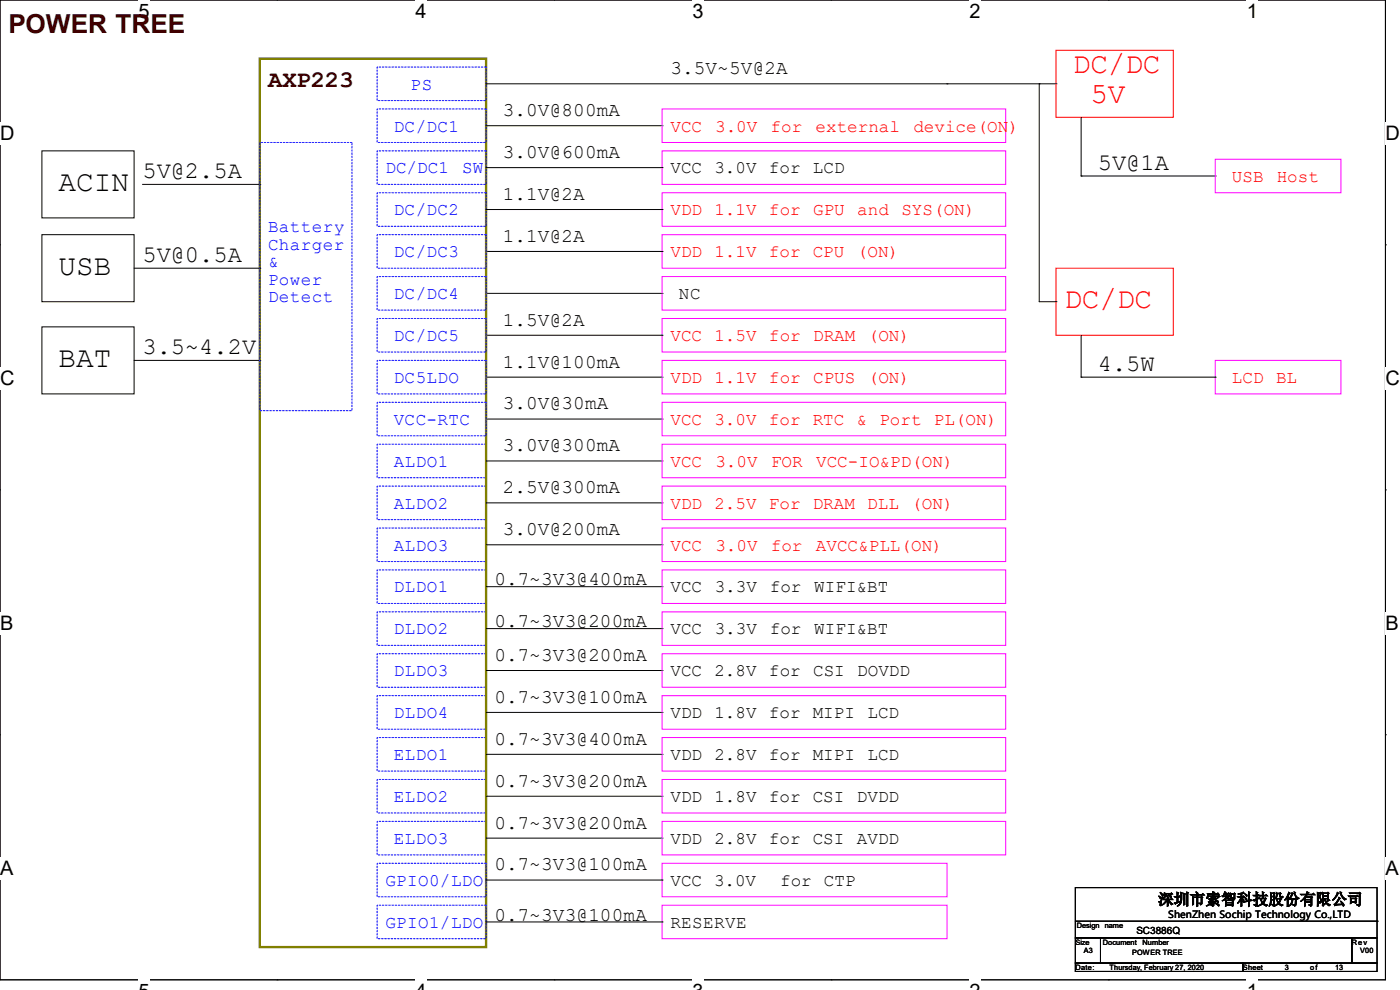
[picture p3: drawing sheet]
<svg xmlns="http://www.w3.org/2000/svg" width="297mm" height="210mm" viewBox="0 0 297 210" stroke-linecap="round" stroke-linejoin="round" font-family="sans-serif">
<defs><g id="words">
<g font-size="6.2" fill="#f00">
<text x="227.6" y="15.6">DC/DC</text>
<text x="231.3" y="21.8">5V</text>
<text x="225.8" y="65.4">DC/DC</text>
</g>
<g font-size="6.2">
<text x="12.4" y="40.5">ACIN</text>
<text x="12.4" y="58.3">USB</text>
<text x="12.4" y="77.8">BAT</text>
</g>
<text font-size="5.5" fill="#400000" x="1.8" y="6.9">POWER TREE</text>
<text font-size="5" fill="#400000" x="56.9" y="18.5">AXP223</text>
<g font-size="5">
<text x="232.9" y="36">5V@1A</text>
<text x="30.2" y="37.8">5V@2.5A</text>
<text x="30.2" y="55.5">5V@0.5A</text>
<text x="30.2" y="75.1">3.5~4.2V</text>
<text x="232.9" y="78.7">4.5W</text>
</g>
<g font-size="4.2">
<text x="29.4" y="3.8">5</text>
<text x="88.1" y="3.8">4</text>
<text x="146.9" y="3.8">3</text>
<text x="205.7" y="3.8">2</text>
<text x="264.5" y="3.8">1</text>
<text x="0" y="29.8">D</text>
<text x="293.9" y="29.8">D</text>
<text x="0" y="81.7">C</text>
<text x="293.9" y="81.7">C</text>
<text x="0" y="133.7">B</text>
<text x="293.9" y="133.7">B</text>
<text x="0" y="185.6">A</text>
<text x="293.9" y="185.6">A</text>
</g>
<g font-size="4.1">
<text x="142.2" y="15.7">3.5V~5V@2A</text>
<text x="106.7" y="24.6">3.0V@800mA</text>
<text x="106.7" y="33.5">3.0V@600mA</text>
<text x="106.7" y="42.4">1.1V@2A</text>
<text x="106.7" y="51.3">1.1V@2A</text>
<text x="106.7" y="69.1">1.5V@2A</text>
<text x="106.7" y="78">1.1V@100mA</text>
<text x="106.7" y="86.9">3.0V@30mA</text>
<text x="106.7" y="95.8">3.0V@300mA</text>
<text x="106.7" y="104.6">2.5V@300mA</text>
<text x="106.7" y="113.5">3.0V@200mA</text>
<text x="104.9" y="124.2">0.7~3V3@400mA</text>
<text x="104.9" y="133.1">0.7~3V3@200mA</text>
<text x="104.9" y="140.2">0.7~3V3@200mA</text>
<text x="104.9" y="149.1">0.7~3V3@100mA</text>
<text x="104.9" y="158">0.7~3V3@400mA</text>
<text x="104.9" y="166.9">0.7~3V3@200mA</text>
<text x="104.9" y="175.8">0.7~3V3@200mA</text>
<text x="104.9" y="184.7">0.7~3V3@100mA</text>
<text x="104.9" y="195.3">0.7~3V3@100mA</text>
</g>
<g font-size="3.7" fill="#00f">
<text x="87.1" y="19">PS</text>
<text x="83.6" y="27.9">DC/DC1</text>
<text x="81.8" y="36.8">DC/DC1</text>
<text x="98.1" y="36.8">SW</text>
<text x="83.6" y="45.7">DC/DC2</text>
<text x="56.9" y="49.2">Battery</text>
<text x="56.9" y="53">Charger</text>
<text x="56.9" y="56.7">&amp;</text>
<text x="83.6" y="54.6">DC/DC3</text>
<text x="56.9" y="60.4">Power</text>
<text x="56.9" y="64.1">Detect</text>
<text x="83.6" y="63.5">DC/DC4</text>
<text x="83.6" y="72.3">DC/DC5</text>
<text x="83.6" y="81.2">DC5LDO</text>
<text x="83.6" y="90.1">VCC-RTC</text>
<text x="83.6" y="99">ALDO1</text>
<text x="83.6" y="107.9">ALDO2</text>
<text x="83.6" y="116.8">ALDO3</text>
<text x="83.6" y="125.7">DLDO1</text>
<text x="83.6" y="134.6">DLDO2</text>
<text x="83.6" y="143.5">DLDO3</text>
<text x="83.6" y="152.4">DLDO4</text>
<text x="83.6" y="161.2">ELDO1</text>
<text x="83.6" y="170.1">ELDO2</text>
<text x="83.6" y="179">ELDO3</text>
<text x="81.8" y="187.9">GPIO0/LDO</text>
<text x="81.8" y="196.8">GPIO1/LDO</text>
</g>
<g font-size="3.7" fill="#f00">
<text x="142.2" y="27.9">VCC</text>
<text x="151.7" y="27.9">3.0V</text>
<text x="163.5" y="27.9">for</text>
<text x="173" y="27.9">external</text>
<text x="193.8" y="27.9">device(ON)</text>
<text x="261.4" y="38.6">USB</text>
<text x="270.9" y="38.6">Host</text>
<text x="142.2" y="45.7">VDD 1.1V</text>
<text x="163.1" y="45.7">for</text>
<text x="172.5" y="45.7">GPU</text>
<text x="181.9" y="45.7">and</text>
<text x="191.2" y="45.7">SYS(ON)</text>
<text x="142.2" y="54.6">VDD 1.1V for CPU</text>
<text x="181.8" y="54.6">(ON)</text>
<text x="142.2" y="72.3">VCC 1.5V</text>
<text x="163.1" y="72.3">for</text>
<text x="172.5" y="72.3">DRAM</text>
<text x="184.1" y="72.3">(ON)</text>
<text x="142.2" y="81.2">VDD 1.1V</text>
<text x="163.1" y="81.2">for</text>
<text x="172.5" y="81.2">CPUS</text>
<text x="184.1" y="81.2">(ON)</text>
<text x="261.4" y="81.2">LCD</text>
<text x="270.7" y="81.2">BL</text>
<text x="142.2" y="90.1">VCC 3.0V for RTC &amp;</text>
<text x="186.6" y="90.1">Port PL(ON)</text>
<text x="142.2" y="99">VCC</text>
<text x="151.8" y="99">3.0V</text>
<text x="163.6" y="99">FOR</text>
<text x="173.1" y="99">VCC-IO&amp;PD(ON)</text>
<text x="142.2" y="107.9">VDD 2.5V For DRAM DLL</text>
<text x="193.3" y="107.9">(ON)</text>
<text x="142.2" y="116.8">VCC</text>
<text x="151.8" y="116.8">3.0V</text>
<text x="163.5" y="116.8">for</text>
<text x="173.1" y="116.8">AVCC&amp;PLL(ON)</text>
</g>
<g font-size="3.7">
<text x="142.2" y="36.8">VCC 3.0V for</text>
<text x="172.5" y="36.8">LCD</text>
<text x="144" y="63.5">NC</text>
<text x="142.2" y="125.7">VCC</text>
<text x="151.6" y="125.7">3.3V</text>
<text x="163.3" y="125.7">for</text>
<text x="172.8" y="125.7">WIFI&amp;BT</text>
<text x="142.2" y="134.6">VCC</text>
<text x="151.6" y="134.6">3.3V</text>
<text x="163.3" y="134.6">for</text>
<text x="172.8" y="134.6">WIFI&amp;BT</text>
<text x="142.2" y="143.5">VCC 2.8V</text>
<text x="163.1" y="143.5">for</text>
<text x="172.5" y="143.5">CSI</text>
<text x="181.9" y="143.5">DOVDD</text>
<text x="142.2" y="152.4">VDD 1.8V for MIPI</text>
<text x="184" y="152.4">LCD</text>
<text x="142.2" y="161.2">VDD 2.8V for MIPI</text>
<text x="184" y="161.2">LCD</text>
<text x="142.2" y="170.1">VDD 1.8V for CSI</text>
<text x="181.8" y="170.1">DVDD</text>
<text x="142.2" y="179">VDD 2.8V for CSI</text>
<text x="181.8" y="179">AVDD</text>
<text x="142.2" y="187.9">VCC 3.0V</text>
<text x="165.5" y="187.9">for CTP</text>
<text x="142.2" y="196.8">RESERVE</text>
</g>
<text font-size="3.3" x="245.7" y="191.9">深圳市索智科技股份有限公司</text>
<g font-size="2.1">
<text x="247.9" y="194.8">ShenZhen Sochip Technology Co.,LTD</text>
<text x="241.1" y="198.1">SC3886Q</text>
</g>
<g font-size="1.6">
<text x="228.5" y="196.8">Design name</text>
<text x="228.1" y="200.4">Size</text>
<text x="229.9" y="202.2">A3</text>
<text x="234" y="200.4">Document</text>
<text x="240.2" y="202.5">POWER TREE</text>
<text x="242.4" y="200.4">Number</text>
<text x="286.8" y="200.4">Rev</text>
<text x="288.6" y="202.2">V00</text>
<text x="228.1" y="205.7">Date:</text>
<text x="235.4" y="205.7">Thursday, February 27, 2020</text>
<text x="263.7" y="205.7">Sheet</text>
<text x="272.6" y="205.7">3</text>
<text x="277.9" y="205.7">o f</text>
<text x="283.2" y="205.7">13</text>
</g>
</g></defs>
<path d="M0 0h293.9v207.9h-293.9z" fill="none" stroke="#000" stroke-width=".21"/>
<g fill="#fff">
<path d="M29.4 0h2.3v4.7h-2.3z"/>
<path d="M29.4 207.9h2.3v2.1h-2.3z"/>
</g>
<path d="M58.8 0h.1M58.8 207.9h.1" fill="none" stroke="#000" stroke-width=".21"/>
<g fill="#fff">
<path d="M88.1 0h2.4v4.7h-2.4z"/>
<path d="M88.1 207.9h2.4v2.1h-2.4z"/>
</g>
<path d="M117.6 0h.1M117.6 207.9h.1" fill="none" stroke="#000" stroke-width=".21"/>
<g fill="#fff">
<path d="M146.9 0h2.4v4.7h-2.4z"/>
<path d="M146.9 207.9h2.4v2.1h-2.4z"/>
</g>
<path d="M176.3 0h.1M176.3 207.9h.1" fill="none" stroke="#000" stroke-width=".21"/>
<g fill="#fff">
<path d="M205.7 0h2.4v4.7h-2.4z"/>
<path d="M205.7 207.9h2.4v2.1h-2.4z"/>
</g>
<path d="M235.1 0h.1M235.1 207.9h.1" fill="none" stroke="#000" stroke-width=".21"/>
<g fill="#fff">
<path d="M264.5 0h2.4v4.7h-2.4z"/>
<path d="M264.5 207.9h2.4v2.1h-2.4z"/>
<path d="M0 26h3v4.7h-3z"/>
<path d="M293.9 26h3.1v4.7h-3.1z"/>
<path d="M0 77.9h3v4.7h-3z"/>
<path d="M293.9 77.9h3.1v4.7h-3.1z"/>
</g>
<path d="M0 51.9h.1M293.9 51.9h.1" fill="none" stroke="#000" stroke-width=".21"/>
<g fill="#fff">
<path d="M0 129.9h2.8v4.7h-2.8z"/>
<path d="M293.9 129.9h2.9v4.7h-2.9z"/>
</g>
<path d="M0 103.9h.1M293.9 103.9h.1" fill="none" stroke="#000" stroke-width=".21"/>
<g fill="#fff">
<path d="M0 181.8h2.8v4.8h-2.8z"/>
<path d="M293.8 181.8h3v4.8h-3z"/>
</g>
<g fill="none" stroke="#000" stroke-width=".21">
<path d="M103.1 17.8h120.9M200.9 17.8h.1M220.5 17.8h.1M220.5 17.8v46.2h3.5M224 17.8h.1M8.9 32h19.5v14.2h-19.5zM30.2 39.1h24.9M55.1 39.1h.1M103.1 26.7h37.4M103.1 35.6h37.4M140.5 26.7h.1M140.5 35.6h.1"/>
<path d="M229.4 37.3h.1M229.4 24.9v12.4M229.4 37.3h28.4M257.8 37.3h.1M8.9 49.8h19.5v14.2h-19.5zM28.4 56.9h26.7M55.1 56.9h.1M103.1 53.3h37.4M103.1 44.4h37.4M140.5 53.3h.1M140.5 44.4h.1M8.9 69.3h19.5v14.3h-19.5z"/>
<path d="M28.4 76.5h26.7M55.1 76.5h.1M103.1 62.2h37.4M103.1 71.1h37.4M140.5 62.2h.1M140.5 71.1h.1M224 64h.1M229.4 71.1v8.9M103.1 80h37.4M103.1 88.9h37.4M103.1 97.8h37.4M140.5 80h.1"/>
<path d="M140.5 88.9h.1M140.5 97.8h.1M229.4 80h.1M229.4 80h28.4M257.8 80h.1M103.1 106.7h37.4M103.1 115.6h37.4M140.5 106.7h.1M140.5 115.6h.1M103.1 124.5h37.4M103.1 133.3h37.4M140.5 124.5h.1"/>
<path d="M140.5 133.3h.1M0 155.9h.1M103.1 142.2h37.4M103.1 151.1h37.4M140.5 142.2h.1M140.5 151.1h.1M293.9 155.9h.1M103.1 160h37.4M103.1 168.9h37.4M103.1 177.8h37.4M140.5 160h.1M140.5 168.9h.1"/>
<path d="M140.5 177.8h.1M103.1 186.7h37.4M103.1 195.6h37.4M140.5 186.7h.1M140.5 195.6h.1M228.1 199h5.4v5.3h-5.4zM228.1 188.3h64v10.7h-64zM228.1 195.4h64M233.5 199h53.3v5.3h-53.3zM286.8 199h5.3v5.3h-5.3zM292.1 195.4h.1M228.1 204.3h35.6v1.8h-35.6z"/>
<path d="M263.7 204.3h28.4v1.8h-28.4z"/>
</g>
<g fill="none" stroke="#f0f" stroke-width=".21">
<path d="M140.5 32h72.9v7.1h-72.9zM140.5 23.1h72.9v7.1h-72.9zM257.8 33.8h26.7v7.1h-26.7zM140.5 40.9h72.9v7.1h-72.9zM140.5 49.8h72.9v7.1h-72.9zM140.5 58.7h72.9v7.1h-72.9zM140.5 67.6h72.9v7.1h-72.9zM140.5 76.5h72.9v7.1h-72.9zM257.8 76.5h26.7v7.1h-26.7zM140.5 85.3h72.9v7.2h-72.9zM140.5 94.2h72.9v7.1h-72.9zM140.5 112h72.9v7.1h-72.9z"/>
<path d="M140.5 103.1h72.9v7.1h-72.9zM140.5 120.9h72.9v7.1h-72.9zM140.5 129.8h72.9v7.1h-72.9zM140.5 138.7h72.9v7.1h-72.9zM140.5 147.6h72.9v7.1h-72.9zM140.5 156.5h72.9v7.1h-72.9zM140.5 165.4h72.9v7.1h-72.9zM140.5 174.2h72.9v7.2h-72.9zM140.5 183.1h60.4v7.1h-60.4zM140.5 192h60.4v7.1h-60.4z"/>
</g>
<g fill="none" stroke="#00f" stroke-width=".21" stroke-dasharray=".3">
<path d="M80 14.2h23.1v7.1h-23.1zM55.1 30.2h19.6v56.9h-19.6zM80 23.1h23.1v7.1h-23.1zM80 32h23.1v7.1h-23.1zM80 40.9h23.1v7.1h-23.1zM80 49.8h23.1v7.1h-23.1zM80 58.7h23.1v7.1h-23.1zM80 67.6h23.1v7.1h-23.1zM80 76.5h23.1v7.1h-23.1zM80 94.2h23.1v7.1h-23.1zM80 85.3h23.1v7.2h-23.1zM80 103.1h23.1v7.1h-23.1z"/>
<path d="M80 112h23.1v7.1h-23.1zM80 120.9h23.1v7.1h-23.1zM80 129.8h23.1v7.1h-23.1zM80 138.7h23.1v7.1h-23.1zM80 147.6h23.1v7.1h-23.1zM80 156.5h23.1v7.1h-23.1zM80 165.4h23.1v7.1h-23.1zM80 174.2h23.1v7.2h-23.1zM80 183.1h23.1v7.1h-23.1zM80 192h23.1v7.1h-23.1z"/>
</g>
<path d="M55.1 12.4h48v188.5h-48z" fill="none" stroke="#808000" stroke-width=".51"/>
<path d="M224 10.7h24.9v14.2h-24.9zM224 56.9h24.9v14.2h-24.9z" fill="none" stroke="#f00" stroke-width=".21"/>
<use href="#words"/>
</svg>
